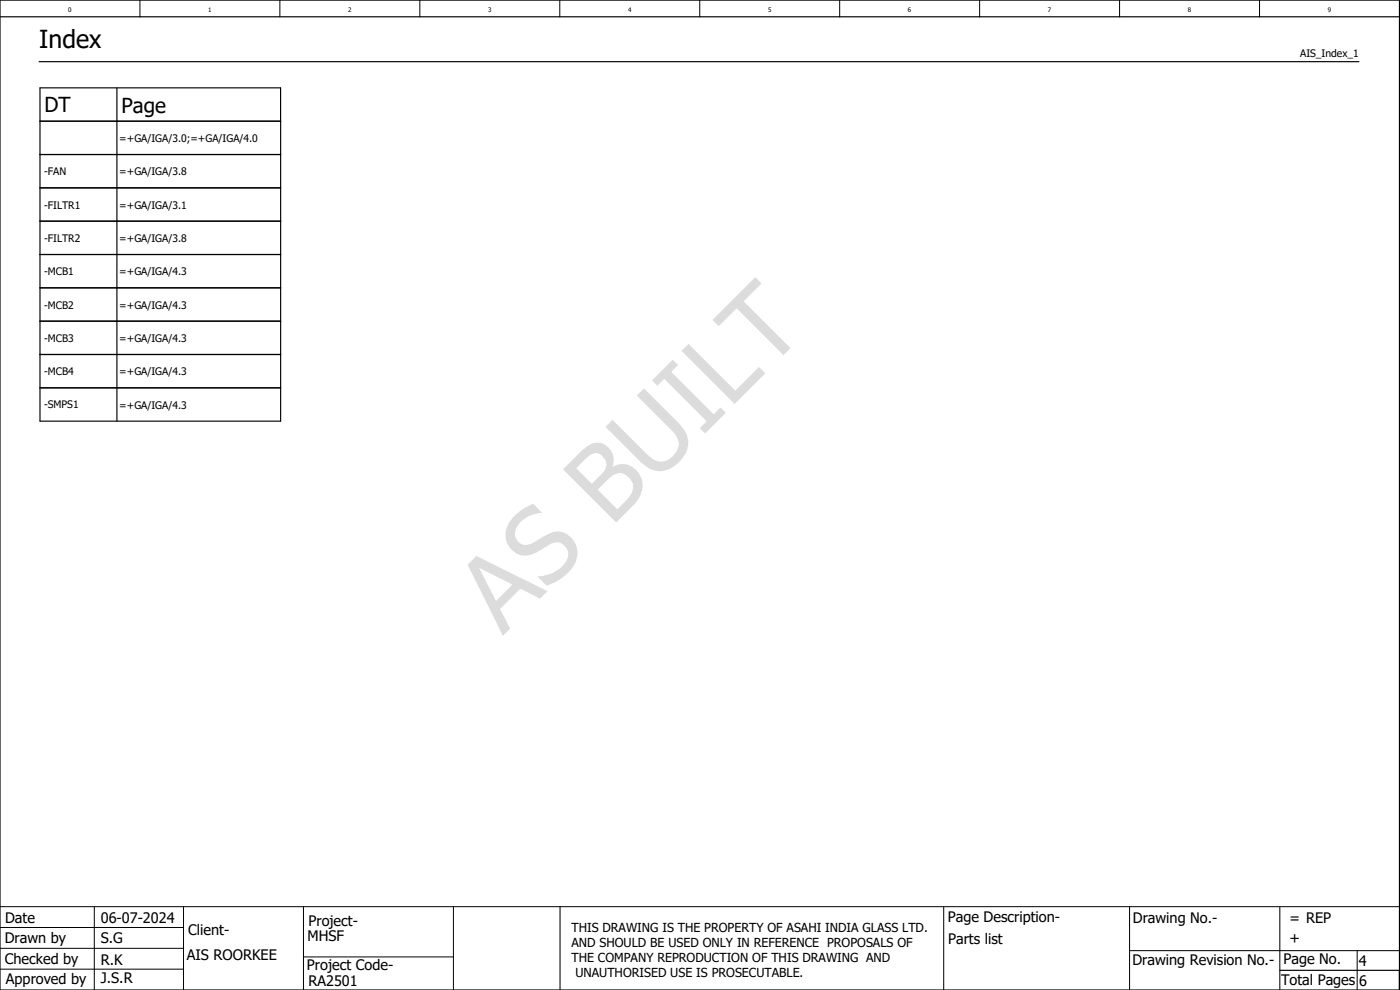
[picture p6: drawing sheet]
<svg xmlns="http://www.w3.org/2000/svg" width="420mm" height="297mm" viewBox="0 0 420 297" stroke-linecap="round" stroke-linejoin="round" font-family="sans-serif">
<defs><g id="words">
<text font-size="7.5" x="11.8" y="14.5">Index</text>
<g font-size="6.2">
<text x="13.3" y="33.7">DT</text>
<text x="36.4" y="34">Page</text>
</g>
<g font-size="4.3">
<text x="1.5" y="277">Date</text>
<text x="30.3" y="277">06-07-2024</text>
<text x="56.5" y="280.6">Client-</text>
<text x="92.6" y="277.7">Project-</text>
<text x="284.5" y="276.6">Page Description-</text>
<text x="340" y="276.9">Drawing No.-</text>
<text x="387" y="277">= REP</text>
<text x="1.4" y="283">Drawn by</text>
<text x="30.3" y="283.1">S.G</text>
<text x="92.3" y="282.3">MHSF</text>
<text x="284.6" y="283.1">Parts list</text>
<text x="387" y="282.9">+</text>
<text x="1.4" y="289.3">Checked by</text>
<text x="30.3" y="289.4">R.K</text>
<text x="56.1" y="288">AIS ROORKEE</text>
<text x="92.1" y="291">Project Code-</text>
<text x="339.8" y="289.7">Drawing Revision No.-</text>
<text x="385.2" y="289.3">Page No.</text>
<text x="407.8" y="289.8">4</text>
<text x="1.8" y="295.2">Approved by</text>
<text x="30.3" y="295">J.S.R</text>
<text x="92.6" y="295.8">RA2501</text>
<text x="384.5" y="295.6">Total Pages</text>
<text x="407.9" y="295.9">6</text>
</g>
<g font-size="3.7">
<text x="171.5" y="279.6">THIS DRAWING IS THE PROPERTY OF ASAHI INDIA GLASS LTD.</text>
<text x="171.5" y="284.1">AND SHOULD BE USED ONLY IN REFERENCE PROPOSALS OF</text>
<text x="171.5" y="288.6">THE COMPANY REPRODUCTION OF THIS DRAWING AND</text>
<text x="172.7" y="293.1">UNAUTHORISED USE IS PROSECUTABLE.</text>
</g>
<g font-size="3.1">
<text x="390.2" y="17.1">AIS_Index_1</text>
<text x="35.8" y="42.6">=+GA/IGA/3.0;=+GA/IGA/4.0</text>
<text x="13.2" y="52.6">-FAN</text>
<text x="35.8" y="52.6">=+GA/IGA/3.8</text>
<text x="13.2" y="62.6">-FILTR1</text>
<text x="35.8" y="62.6">=+GA/IGA/3.1</text>
<text x="13.2" y="72.6">-FILTR2</text>
<text x="35.8" y="72.6">=+GA/IGA/3.8</text>
<text x="13.2" y="82.6">-MCB1</text>
<text x="35.8" y="82.6">=+GA/IGA/4.3</text>
<text x="13.2" y="92.6">-MCB2</text>
<text x="35.8" y="92.6">=+GA/IGA/4.3</text>
<text x="13.2" y="102.6">-MCB3</text>
<text x="35.8" y="102.6">=+GA/IGA/4.3</text>
<text x="13.2" y="112.6">-MCB4</text>
<text x="35.8" y="112.6">=+GA/IGA/4.3</text>
<text x="13.2" y="122.6">-SMPS1</text>
<text x="35.8" y="122.6">=+GA/IGA/4.3</text>
</g>
<g font-size="1.9">
<text x="20.5" y="3.7">0</text>
<text x="62.5" y="3.7">1</text>
<text x="104.5" y="3.7">2</text>
<text x="146.5" y="3.7">3</text>
<text x="188.5" y="3.7">4</text>
<text x="230.5" y="3.7">5</text>
<text x="272.5" y="3.7">6</text>
<text x="314.5" y="3.7">7</text>
<text x="356.5" y="3.7">8</text>
<text x="398.5" y="3.7">9</text>
</g>
</g></defs>
<g fill="none" stroke="#000" stroke-width=".3">
<path d="M42 0v5M84 0v5M126 0v5M168 0v5M210 0v5M252 0v5M294 0v5M336 0v5M378 0v5M0 272h420M0 278.3h55.1M28.3 272.2v24.8"/>
<path d="M55.1 272v25M91.1 272v25M136.1 272v25M168.1 272v25M283.2 272.2v24.8M339 272v25M384.1 272.3v24.7M0 290.8h55.1M0 284.5h55.1M91.1 287.1h45M339.1 285.2h80.9M407.3 285.2v11.8"/>
</g>
<g fill="none" stroke="#000" stroke-width=".35">
<path d="M0 5h420M0 0h420v297h-420zM11.8 18.5h396M12 36.4h72.2v90h-72.2v-100h72.2v10M35.1 26.4v100M12 46.4h72.2M12 56.4h72.2M12 66.4h72.2M12 76.4h72.2M12 86.4h72.2M12 96.4h72.2M12 106.4h72.2"/>
<path d="M12 116.4h72.2M384.1 291.1h35.9"/>
</g>
<use href="#words"/>
</svg>
